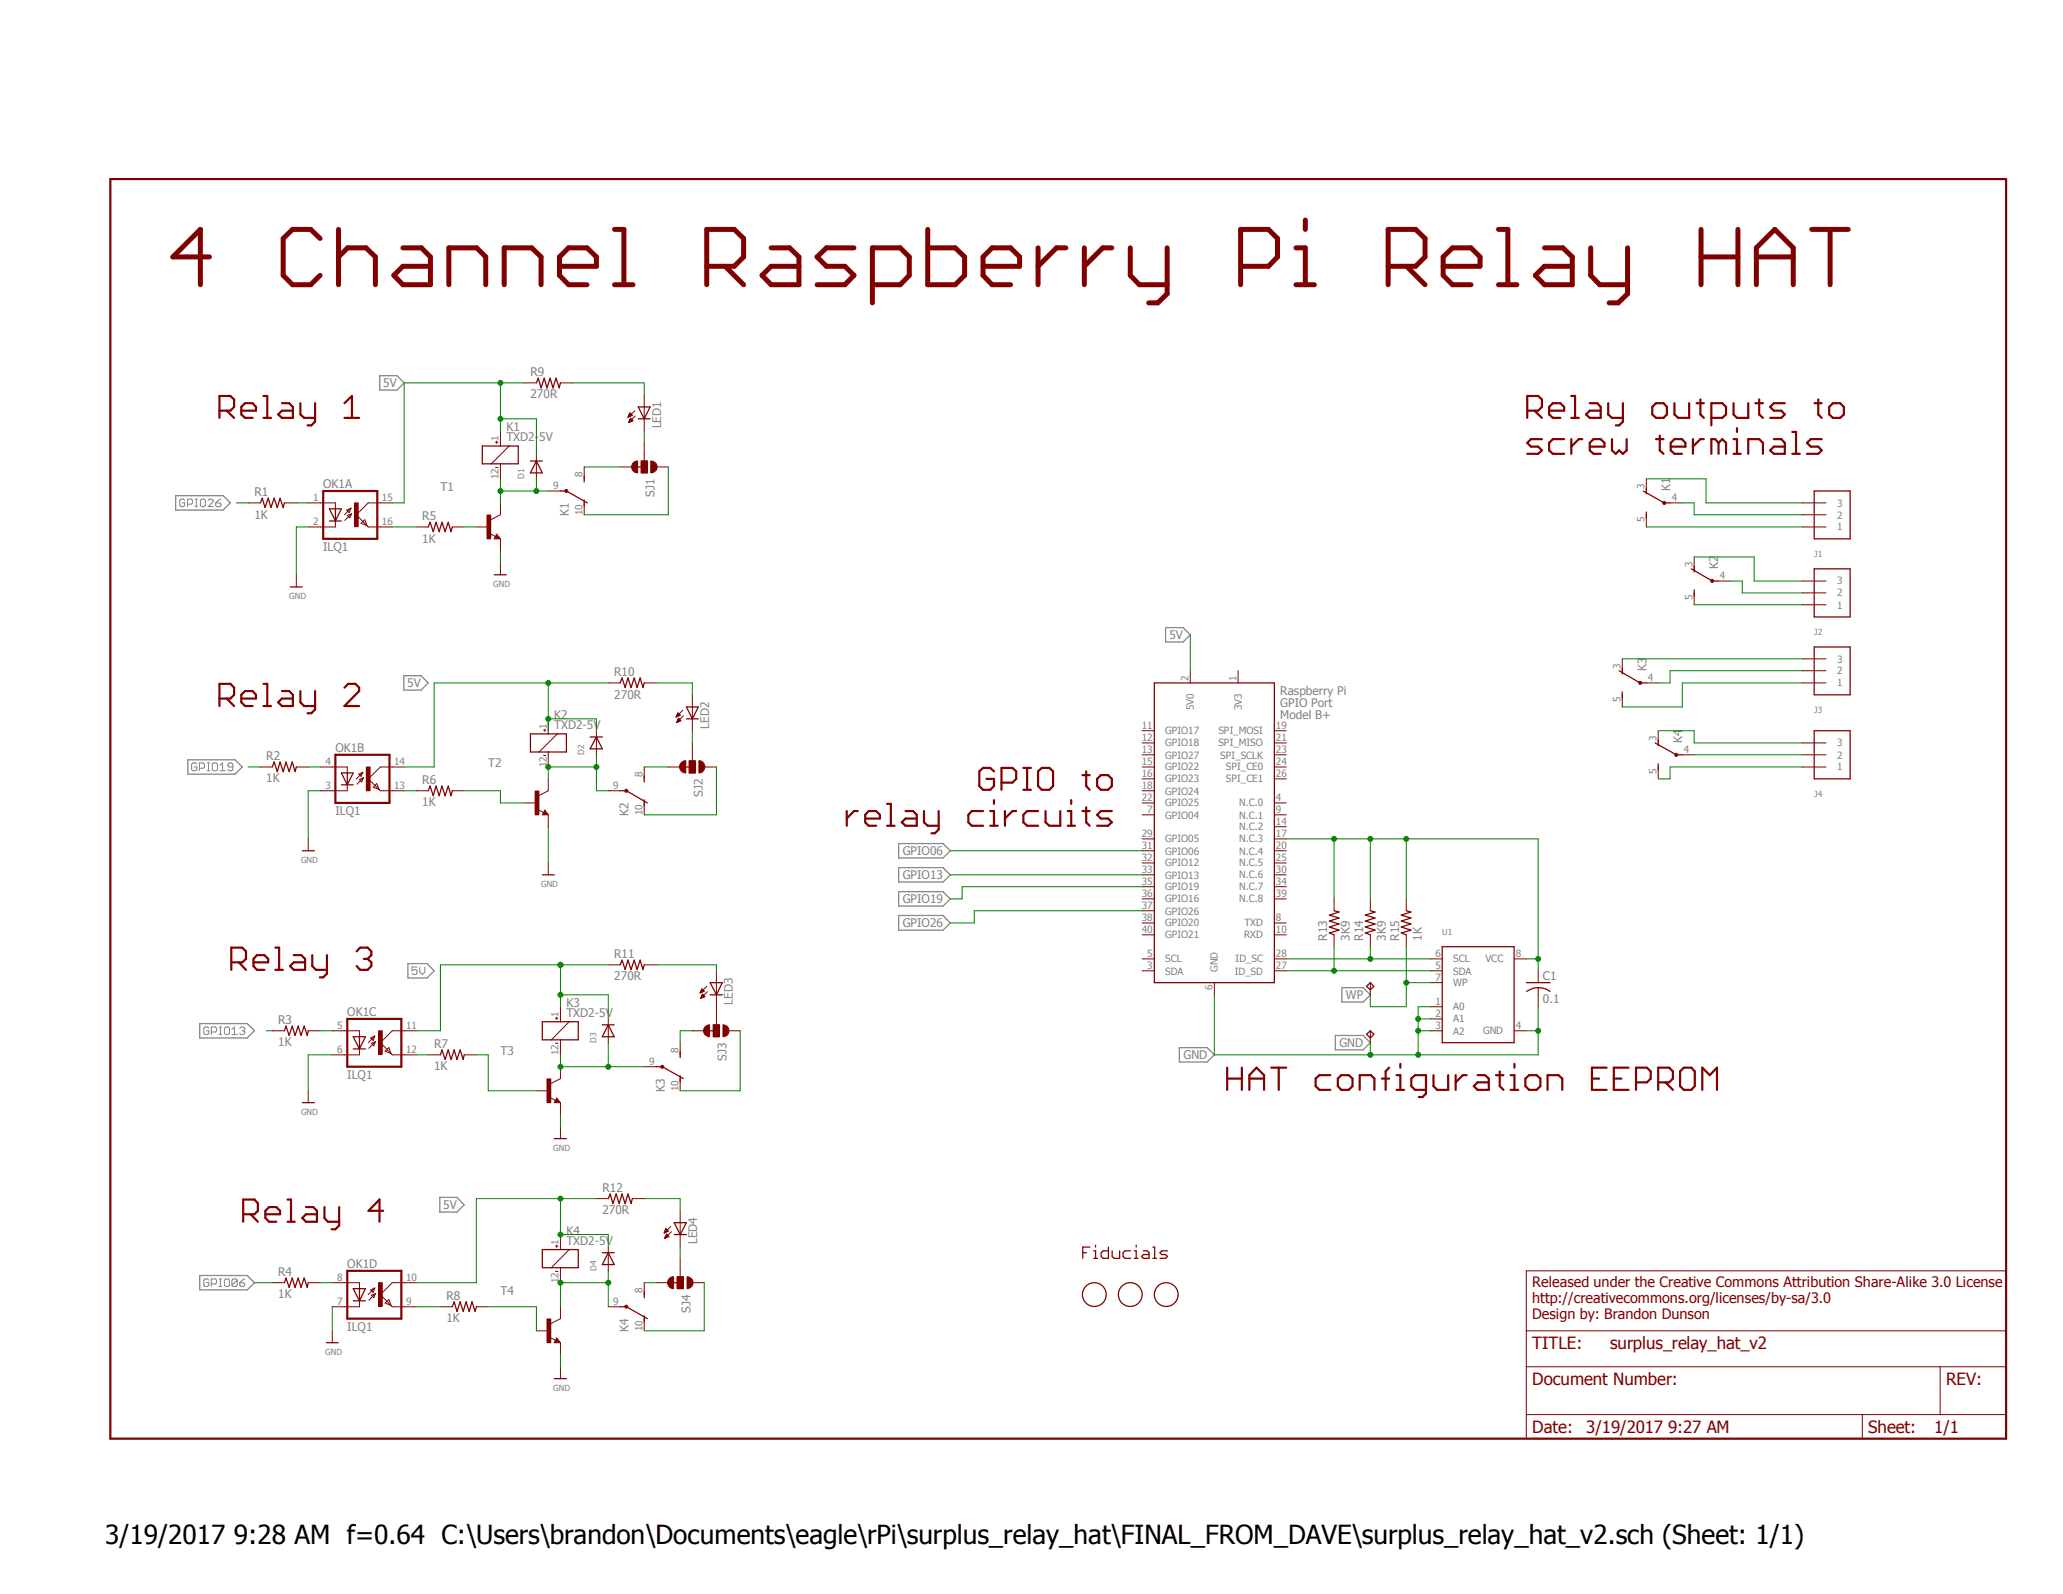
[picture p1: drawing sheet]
<svg xmlns="http://www.w3.org/2000/svg" width="279mm" height="216mm" viewBox="0 0 279 216" stroke-linecap="round" stroke-linejoin="round" font-family="sans-serif">
<defs><g id="words">
<text font-size="3.6" x="14.2" y="209.1">3/19/2017 9:28 AM f=0.64 C:\Users\brandon\Documents\eagle\rPi\surplus_relay_hat\FINAL_FROM_DAVE\surplus_relay_hat_v2.sch (Sheet: 1/1)</text>
<g font-size="2.3" fill="#800000">
<text x="207.5" y="182.7">TITLE:</text>
<text x="218.1" y="182.7">surplus_relay_hat_v2</text>
<text x="207.5" y="187.5">Document Number:</text>
<text x="263.6" y="187.5">REV:</text>
<text x="207.5" y="194.1">Date:</text>
<text x="214.8" y="194.1">3/19/2017 9:27 AM</text>
<text x="253" y="194.1">Sheet:</text>
<text x="262" y="194.1">1/1</text>
</g>
<g font-size="1.9" fill="#800000">
<text x="207.5" y="174.4">Released under the Creative Commons Attribution Share-Alike 3.0 License</text>
<text x="207.5" y="176.5">http://creativecommons.org/licenses/by-sa/3.0</text>
<text x="207.5" y="178.6">Design by: Brandon Dunson</text>
</g>
<g font-size="1.6" fill="#808080">
<text x="51.9" y="52.5">5V</text>
<text x="71.8" y="54">270R</text>
<text x="71.8" y="50.9">R9</text>
<text x="68.6" y="59.7">TXD2-5V</text>
<text x="68.6" y="58.4">K1</text>
<text x="89.5" y="58" transform="rotate(-90 89.5 58)">LED1</text>
<text x="34.5" y="70.2">1K</text>
<text x="34.5" y="67.1">R1</text>
<text x="43.8" y="66.1">OK1A</text>
<text x="57.2" y="70.4">R5</text>
<text x="59.6" y="66.5">T1</text>
<text x="77" y="69.9" transform="rotate(-90 77 69.9)">K1</text>
<text x="88.6" y="67.3" transform="rotate(-90 88.6 67.3)">SJ1</text>
<text x="226.2" y="66.5" transform="rotate(-90 226.2 66.5)">K1</text>
<text x="43.8" y="74.6">ILQ1</text>
<text x="57.2" y="73.5">1K</text>
<text x="232.7" y="77" transform="rotate(-90 232.7 77)">K2</text>
<text x="158.4" y="86.6">5V</text>
<text x="55.2" y="93">5V</text>
<text x="83.2" y="94.6">270R</text>
<text x="83.2" y="91.5">R10</text>
<text x="173.4" y="94.1">Raspberry Pi</text>
<text x="173.4" y="95.8">GPIO Port</text>
<text x="223" y="90.8" transform="rotate(-90 223 90.8)">K3</text>
<text x="45.4" y="101.9">OK1B</text>
<text x="75.1" y="98.8">TXD2-5V</text>
<text x="75.1" y="97.4">K2</text>
<text x="96.1" y="98.7" transform="rotate(-90 96.1 98.7)">LED2</text>
<text x="173.4" y="97.4">Model B+</text>
<text x="227.8" y="100.6" transform="rotate(-90 227.8 100.6)">K4</text>
<text x="36.1" y="106">1K</text>
<text x="36.1" y="102.9">R2</text>
<text x="57.2" y="106.2">R6</text>
<text x="66.1" y="103.9">T2</text>
<text x="95.2" y="108" transform="rotate(-90 95.2 108)">SJ2</text>
<text x="45.4" y="110.4">ILQ1</text>
<text x="57.2" y="109.2">1K</text>
<text x="85.1" y="110.6" transform="rotate(-90 85.1 110.6)">K2</text>
<text x="122.3" y="119.1">GPIO13</text>
<text x="122.3" y="115.8">GPIO06</text>
<text x="122.3" y="125.6">GPIO26</text>
<text x="122.3" y="122.3">GPIO19</text>
<text x="83.2" y="129.7">R11</text>
<text x="179.7" y="127.4" transform="rotate(-90 179.7 127.4)">R13</text>
<text x="182.8" y="127.4" transform="rotate(-90 182.8 127.4)">3K9</text>
<text x="184.6" y="127.4" transform="rotate(-90 184.6 127.4)">R14</text>
<text x="187.7" y="127.4" transform="rotate(-90 187.7 127.4)">3K9</text>
<text x="189.5" y="127.4" transform="rotate(-90 189.5 127.4)">R15</text>
<text x="192.6" y="127.4" transform="rotate(-90 192.6 127.4)">1K</text>
<text x="47" y="137.6">OK1C</text>
<text x="76.7" y="137.8">TXD2-5V</text>
<text x="76.7" y="136.4">K3</text>
<text x="83.2" y="132.8">270R</text>
<text x="99.3" y="136.1" transform="rotate(-90 99.3 136.1)">LED3</text>
<text x="182.3" y="135.3">WP</text>
<text x="209" y="135.8">0.1</text>
<text x="209" y="132.7">C1</text>
<text x="37.7" y="141.7">1K</text>
<text x="37.7" y="138.6">R3</text>
<text x="58.8" y="141.9">R7</text>
<text x="67.8" y="142.9">T3</text>
<text x="98.4" y="143.7" transform="rotate(-90 98.4 143.7)">SJ3</text>
<text x="160.3" y="143.4">GND</text>
<text x="181.4" y="141.8">GND</text>
<text x="47" y="146.1">ILQ1</text>
<text x="58.8" y="145">1K</text>
<text x="90" y="148" transform="rotate(-90 90 148)">K3</text>
<text x="81.6" y="161.4">R12</text>
<text x="60" y="163.7">5V</text>
<text x="76.7" y="167.3">K4</text>
<text x="81.6" y="164.5">270R</text>
<text x="37.7" y="172.8">R4</text>
<text x="47" y="171.7">OK1D</text>
<text x="76.7" y="168.6">TXD2-5V</text>
<text x="94.4" y="168.5" transform="rotate(-90 94.4 168.5)">LED4</text>
<text x="37.7" y="175.9">1K</text>
<text x="60.5" y="179.1">1K</text>
<text x="60.5" y="176">R8</text>
<text x="67.8" y="175.3">T4</text>
<text x="93.5" y="177.8" transform="rotate(-90 93.5 177.8)">SJ4</text>
<text x="47" y="180.3">ILQ1</text>
<text x="85.1" y="180.4" transform="rotate(-90 85.1 180.4)">K4</text>
</g>
<g font-size="1.4" fill="#808080">
<text x="67.5" y="59.8" transform="rotate(-90 67.5 59.8)">1</text>
<text x="67.5" y="64.9" transform="rotate(-90 67.5 64.9)">12</text>
<text x="78.9" y="64.6" transform="rotate(-90 78.9 64.6)">8</text>
<text x="42.4" y="67.9">1</text>
<text x="42.4" y="71.2">2</text>
<text x="51.7" y="71.2">16</text>
<text x="51.7" y="67.9">15</text>
<text x="74.9" y="66.3">9</text>
<text x="78.9" y="69.8" transform="rotate(-90 78.9 69.8)">10</text>
<text x="222.7" y="70.7" transform="rotate(-90 222.7 70.7)">5</text>
<text x="222.7" y="66.3" transform="rotate(-90 222.7 66.3)">3</text>
<text x="226.4" y="67.9">4</text>
<text x="248.8" y="71.8">1</text>
<text x="248.8" y="70.2">2</text>
<text x="248.8" y="68.6">3</text>
<text x="229.2" y="76.8" transform="rotate(-90 229.2 76.8)">3</text>
<text x="229.2" y="81.2" transform="rotate(-90 229.2 81.2)">5</text>
<text x="232.9" y="78.4">4</text>
<text x="248.8" y="82.4">1</text>
<text x="248.8" y="80.8">2</text>
<text x="248.8" y="79.2">3</text>
<text x="248.8" y="89.7">3</text>
<text x="161" y="92.3" transform="rotate(-90 161 92.3)">2</text>
<text x="167.5" y="92.3" transform="rotate(-90 167.5 92.3)">1</text>
<text x="219.5" y="95.1" transform="rotate(-90 219.5 95.1)">5</text>
<text x="219.5" y="90.6" transform="rotate(-90 219.5 90.6)">3</text>
<text x="223.2" y="92.3">4</text>
<text x="248.8" y="93">1</text>
<text x="248.8" y="91.4">2</text>
<text x="74" y="98.8" transform="rotate(-90 74 98.8)">1</text>
<text x="154.6" y="98.8">11</text>
<text x="154.6" y="100.4">12</text>
<text x="157.8" y="99.5">GPIO17</text>
<text x="157.8" y="101.1">GPIO18</text>
<text x="161.7" y="96.2" transform="rotate(-90 161.7 96.2)">5V0</text>
<text x="165" y="99.5">SPI_MOSI</text>
<text x="165" y="101.1">SPI_MISO</text>
<text x="168.2" y="96.2" transform="rotate(-90 168.2 96.2)">3V3</text>
<text x="172.8" y="98.8">19</text>
<text x="172.8" y="100.4">21</text>
<text x="224.4" y="100.4" transform="rotate(-90 224.4 100.4)">3</text>
<text x="248.8" y="101.1">3</text>
<text x="44.1" y="103.6">4</text>
<text x="44.1" y="106.9">3</text>
<text x="53.4" y="106.9">13</text>
<text x="53.4" y="103.6">14</text>
<text x="74" y="103.9" transform="rotate(-90 74 103.9)">12</text>
<text x="83.1" y="106.9">9</text>
<text x="87" y="105.3" transform="rotate(-90 87 105.3)">8</text>
<text x="154.6" y="102">13</text>
<text x="154.6" y="103.6">15</text>
<text x="154.6" y="105.3">16</text>
<text x="154.6" y="106.9">18</text>
<text x="157.8" y="102.7">GPIO27</text>
<text x="157.8" y="104.4">GPIO22</text>
<text x="157.8" y="106">GPIO23</text>
<text x="157.8" y="107.6">GPIO24</text>
<text x="165.3" y="102.7">SPI_SCLK</text>
<text x="166" y="104.4">SPI_CE0</text>
<text x="166" y="106">SPI_CE1</text>
<text x="172.8" y="102">23</text>
<text x="172.8" y="103.6">24</text>
<text x="172.8" y="105.3">26</text>
<text x="224.4" y="104.8" transform="rotate(-90 224.4 104.8)">5</text>
<text x="228" y="102">4</text>
<text x="248.8" y="104.4">1</text>
<text x="248.8" y="102.7">2</text>
<text x="87" y="110.4" transform="rotate(-90 87 110.4)">10</text>
<text x="154.6" y="108.5">22</text>
<text x="154.6" y="113.4">29</text>
<text x="155.4" y="110.2">7</text>
<text x="157.8" y="109.2">GPIO25</text>
<text x="157.8" y="110.9">GPIO04</text>
<text x="167.8" y="109.2">N.C.0</text>
<text x="167.8" y="110.9">N.C.1</text>
<text x="167.8" y="112.5">N.C.2</text>
<text x="172.8" y="108.5">4</text>
<text x="172.8" y="110.2">9</text>
<text x="172.8" y="111.8">14</text>
<text x="172.8" y="113.4">17</text>
<text x="154.6" y="115">31</text>
<text x="154.6" y="116.6">32</text>
<text x="154.6" y="118.3">33</text>
<text x="154.6" y="119.9">35</text>
<text x="157.8" y="114.1">GPIO05</text>
<text x="157.8" y="115.7">GPIO06</text>
<text x="157.8" y="117.3">GPIO12</text>
<text x="157.8" y="119">GPIO13</text>
<text x="167.8" y="114.1">N.C.3</text>
<text x="167.8" y="115.7">N.C.4</text>
<text x="167.8" y="117.3">N.C.5</text>
<text x="167.8" y="119">N.C.6</text>
<text x="172.8" y="115">20</text>
<text x="172.8" y="116.6">25</text>
<text x="172.8" y="118.3">30</text>
<text x="172.8" y="119.9">34</text>
<text x="154.6" y="121.5">36</text>
<text x="154.6" y="123.1">37</text>
<text x="154.6" y="124.8">38</text>
<text x="157.8" y="120.6">GPIO19</text>
<text x="157.8" y="122.2">GPIO16</text>
<text x="157.8" y="123.9">GPIO26</text>
<text x="157.8" y="125.5">GPIO20</text>
<text x="167.8" y="120.6">N.C.7</text>
<text x="167.8" y="122.2">N.C.8</text>
<text x="168.5" y="125.5">TXD</text>
<text x="172.8" y="124.8">8</text>
<text x="172.8" y="121.5">39</text>
<text x="154.6" y="126.4">40</text>
<text x="155.4" y="131.3">3</text>
<text x="155.4" y="129.6">5</text>
<text x="157.8" y="132">SDA</text>
<text x="157.8" y="130.3">SCL</text>
<text x="157.8" y="127.1">GPIO21</text>
<text x="164.9" y="131.6" transform="rotate(-90 164.9 131.6)">GND</text>
<text x="167.2" y="132">ID_SD</text>
<text x="167.3" y="130.3">ID_SC</text>
<text x="168.5" y="127.1">RXD</text>
<text x="172.8" y="126.4">10</text>
<text x="172.8" y="129.6">28</text>
<text x="172.8" y="131.3">27</text>
<text x="194.4" y="131.3">5</text>
<text x="194.4" y="129.6">6</text>
<text x="196.8" y="132">SDA</text>
<text x="196.8" y="130.3">SCL</text>
<text x="201.2" y="130.3">VCC</text>
<text x="205.3" y="129.6">8</text>
<text x="75.7" y="137.8" transform="rotate(-90 75.7 137.8)">1</text>
<text x="164.2" y="134.1" transform="rotate(-90 164.2 134.1)">6</text>
<text x="194.4" y="136.1">1</text>
<text x="194.4" y="137.8">2</text>
<text x="194.4" y="132.9">7</text>
<text x="196.8" y="136.9">A0</text>
<text x="196.8" y="133.6">WP</text>
<text x="45.7" y="139.4">5</text>
<text x="45.7" y="142.6">6</text>
<text x="55" y="142.6">12</text>
<text x="55" y="139.4">11</text>
<text x="75.7" y="142.9" transform="rotate(-90 75.7 142.9)">12</text>
<text x="91.9" y="142.6" transform="rotate(-90 91.9 142.6)">8</text>
<text x="194.4" y="139.4">3</text>
<text x="196.8" y="138.5">A1</text>
<text x="196.8" y="140.1">A2</text>
<text x="200.9" y="140.1">GND</text>
<text x="205.3" y="139.4">4</text>
<text x="87.9" y="144.3">9</text>
<text x="91.9" y="147.8" transform="rotate(-90 91.9 147.8)">10</text>
<text x="45.7" y="173.5">8</text>
<text x="55" y="173.5">10</text>
<text x="75.7" y="173.8" transform="rotate(-90 75.7 173.8)">12</text>
<text x="75.7" y="168.7" transform="rotate(-90 75.7 168.7)">1</text>
<text x="45.7" y="176.7">7</text>
<text x="55" y="176.7">9</text>
<text x="83.1" y="176.7">9</text>
<text x="87" y="175.1" transform="rotate(-90 87 175.1)">8</text>
<text x="87" y="180.3" transform="rotate(-90 87 180.3)">10</text>
</g>
<g font-size="1.1" fill="#808080">
<text x="71" y="64.9" transform="rotate(-90 71 64.9)">D1</text>
<text x="245.7" y="75.4">J1</text>
<text x="39.2" y="81.1">GND</text>
<text x="66.8" y="79.5">GND</text>
<text x="245.7" y="86">J2</text>
<text x="245.7" y="96.6">J3</text>
<text x="79.1" y="102.2" transform="rotate(-90 79.1 102.2)">D2</text>
<text x="245.7" y="107.9">J4</text>
<text x="40.8" y="116.9">GND</text>
<text x="73.3" y="120.1">GND</text>
<text x="195.3" y="126.6">U1</text>
<text x="80.8" y="141.2" transform="rotate(-90 80.8 141.2)">D3</text>
<text x="40.8" y="151">GND</text>
<text x="74.9" y="155.9">GND</text>
<text x="80.8" y="172.1" transform="rotate(-90 80.8 172.1)">D4</text>
<text x="44" y="183.5">GND</text>
<text x="74.9" y="188.3">GND</text>
</g>
</g></defs>
<path d="M14.6 24.1l258.6 171.1M273.2 24.1l-258.6 171.1" fill="none" stroke="#fff" stroke-width=".14"/>
<g fill="none" stroke="#808080" stroke-width=".17">
<path d="M51.4 50.9h2.4l.9 1-.9 .9h-2.4zM23.8 67.1h6.4l1 1-1 1h-6.4zM54.7 91.5h2.3l1 1-1 1h-2.3zM157.9 85h2.3l1 1-1 1h-2.3zM25.4 102.9h6.4l1 1-1 1h-6.4zM121.7 114.3h6l1 .9-1 1h-6zM121.7 117.5h6l1 1-1 1h-6zM27.1 138.6h6.4l1 1-1 1h-6.4zM55.2 130.5h2.6l1 1-1 1h-2.6zM121.7 124h6l1 1-1 1h-6zM121.7 120.8h6l1 1-1 .9h-6zM181.7 133.8h2.9l1 .9-1 1h-2.9z"/>
<path d="M159.7 141.9h3.8l1 1-1 .9h-3.8zM180.8 140.3h3.8l1 .9-1 1h-3.8zM27.1 172.8h6.4l1 .9-1 1h-6.4zM59.6 162.2h2.3l1 1-1 1h-2.3z"/>
</g>
<g fill="none" stroke="#808080" stroke-width=".14">
<path d="M25 67.8l-.2-.2h-.3l-.2 .2v.7l.2 .1h.3l.2-.1v-.4h-.3M25.4 68.3h.5l.2-.2v-.3l-.2-.2h-.5v1M26.4 67.6h.4M26.4 68.6h.4M26.6 67.6v1M27.3 67.6h.3l.2 .2v.7l-.2 .1h-.3l-.2-.1v-.7zM28.2 67.8l.2-.2h.3l.2 .2v.1l-.7 .7h.7M29.2 68.1h.6l.1 .2v.2l-.1 .1h-.4l-.2-.1zM29.9 67.6l-.4 .2-.3 .3M26.7 103.5l-.2-.2h-.4l-.1 .2v.7l.1 .2h.4l.2-.2v-.3h-.4M27 104.1h.5l.2-.2v-.4l-.2-.2h-.5v1.1M28.1 103.3h.3"/>
<path d="M28.1 104.4h.3M28.2 103.3v1.1M28.9 103.3h.4l.2 .2v.7l-.2 .2h-.4l-.2-.2v-.7zM29.8 104.4h.7M29.8 103.7l.3-.4v1.1M31.5 103.9h-.5l-.1-.2v-.2l.1-.2h.4l.1 .2v.7l-.1 .2h-.4l-.1-.2M28.3 139.3l-.2-.2h-.3l-.2 .2v.7l.2 .1h.3l.2-.1v-.4h-.4M28.6 139.8h.6l.1-.2v-.3l-.1-.2h-.6v1M29.7 139.1h.3M29.8 139.1v1M30.6 139.1h.3l.2 .2v.7l-.2 .1h-.3l-.2-.1v-.7zM31.4 139.4l.3-.3v1"/>
<path d="M32.5 139.3l.1-.2h.4l.1 .2v.1l-.1 .2M32.8 139.6h.2M33 139.6l.1 .2v.2l-.1 .1h-.4l-.1-.1M56.5 131h-.7v.5l.3-.2h.2l.2 .2v.3l-.2 .2h-.3l-.2-.2M56.9 131v.7l.3 .3 .3-.3v-.7M29.7 140.1h.3M31.4 140.1h.7M28.3 173.4l-.2-.2h-.3l-.2 .2v.7l.2 .1h.3l.2-.1v-.4h-.4M28.6 173.9h.6l.1-.2v-.3l-.1-.2h-.6v1M29.7 173.2h.3M29.7 174.2h.3M29.8 173.2v1"/>
<path d="M30.4 173.4l.2-.2h.3l.2 .2v.7l-.2 .1h-.3l-.2-.1zM32.1 173.4l-.1-.2h-.4l-.2 .2v.7M32.1 173.4v.7l-.1 .1h-.4l-.2-.1M32.1 173.4l-.7 .7M32.5 173.7h.5l.1 .2v.2l-.1 .1h-.4l-.1-.1zM33.1 173.2l-.3 .2-.3 .3"/>
</g>
<g fill="none" stroke="#800000" stroke-width=".17">
<path d="M44.6 68.9h1.6l-.8 1.7zM44.6 70.6h1.6M45.4 68.9v1.7M156.3 92.5h16.3v40.6h-16.3zM146.6 169.7h.6M147.6 168.9h-1v1.5M148.1 169.4h.3v1M148.1 170.4h.5M148.4 168.7v.2M150.1 168.9v1.5h-.7l-.3-.2v-.5l.3-.3h.7M150.6 169.4v.8l.3 .2h.7v-1M153.1 169.4h-.7l-.3 .3v.5l.3 .2h.7"/>
<path d="M153.6 169.4h.3v1M153.6 170.4h.5M153.9 168.7v.2M154.9 169.4h.5l.2 .3v.7h-.7l-.3-.2 .3-.3h.7M156.1 168.9h.3v1.5M156.1 170.4h.5M158.1 169.4h-.7l-.3 .3 .3 .2h.5l.2 .3-.2 .2h-.8"/>
</g>
<g fill="none" stroke="#800000" stroke-width=".68">
<path d="M28.4 34.8h-5l3.7-3.7v7.5M43.3 32.3l-1.2-1.2h-2.5l-1.2 1.2v5l1.2 1.3h2.5l1.2-1.3M45.8 34.8l1.3-1.2h2.5l1.2 1.2v3.8M45.8 31.1v7.5M54.6 33.6h2.5l1.2 1.2v3.8h-3.7l-1.3-1.3 1.3-1.2h3.7M60.8 38.6v-5h3.8l1.2 1.2v3.8M68.3 38.6v-5h3.7l1.3 1.2v3.8M75.8 36.1h5v-1.3l-1.3-1.2h-2.5l-1.2 1.2v2.5l1.2 1.3h2.5M83.2 31.1h1.3v7.5M83.2 38.6h2.5M95.7 36.1h3.7l1.3-1.3v-2.5l-1.3-1.2h-3.7v7.5M98.2 36.1l2.5 2.5"/>
<path d="M104.4 33.6h2.5l1.3 1.2v3.8h-3.8l-1.2-1.3 1.2-1.2h3.8M115.7 33.6h-3.8l-1.2 1.2 1.2 1.3h2.5l1.3 1.2-1.3 1.3h-3.7M118.2 38.6h3.7l1.2-1.3v-2.5l-1.2-1.2h-3.7v7.4M125.6 31.1v7.5h3.8l1.2-1.3v-2.5l-1.2-1.2h-3.8M133.1 36.1h5v-1.3l-1.2-1.2h-2.5l-1.3 1.2v2.5l1.3 1.3h2.5M140.6 33.6v5M144.4 33.6h-1.3l-2.5 2.5M146.9 33.6v5M150.6 33.6h-1.2l-2.5 2.5M153.1 33.6v3.7l1.2 1.3h3.8M158.1 33.6v6.2l-1.3 1.2h-1.2M168 36.1h3.8l1.2-1.3v-2.5l-1.2-1.2h-3.8v7.5"/>
<path d="M175.5 38.6h2.5M175.5 33.6h1.3v5M176.8 29.8v1.3M188 36.1h3.7l1.3-1.3v-2.5l-1.3-1.2h-3.7v7.5M190.5 36.1l2.5 2.5M195.5 36.1h4.9v-1.3l-1.2-1.2h-2.5l-1.2 1.2v2.5l1.2 1.3h2.5M202.9 31.1h1.3v7.5M202.9 38.6h2.5M209.2 33.6h2.5l1.2 1.2v3.8h-3.7l-1.3-1.3 1.3-1.2h3.7M215.4 33.6v3.7l1.3 1.3h3.7M220.4 33.6v6.2l-1.2 1.2h-1.3M230.4 34.8h5"/>
<path d="M230.4 31.1v7.5M235.4 31.1v7.5M237.9 34.8h5M237.9 38.6v-5l2.5-2.5 2.5 2.5v5M245.4 31.1h4.9M247.9 31.1v7.5"/>
</g>
<g fill="none" stroke="#800000" stroke-width=".3">
<path d="M29.7 55.6h1.5l.5-.5v-1l-.5-.5h-1.5v3M30.7 55.6l1 1M32.7 55.6h2v-.5l-.5-.5h-1l-.5 .5v1l.5 .5h1M35.7 53.6h.5v3M35.7 56.6h1M38.2 54.6h1l.5 .5v1.5h-1.5l-.5-.5 .5-.5h1.5M40.7 54.6v1.5l.5 .5h1.5M42.7 54.6v2.5l-.5 .5h-.5M46.7 56.6h1.9M46.7 54.6l1-1v3M206.8 55.6h1.5l.5-.5v-1l-.5-.5h-1.5v3M207.8 55.6l1 1"/>
<path d="M208.8 59.5h-1.5l-.5 .5 .5 .5h1l.5 .5-.5 .5h-1.5M209.8 55.6h2v-.5l-.5-.5h-1l-.5 .5v1l.5 .5h1M211.8 59.5h-1.5l-.5 .5v1l.5 .5h1.5M212.8 53.6h.5v3M212.8 56.6h1M212.8 59.5v2M214.3 59.5h-.5l-1 1M215.3 54.6h1l.5 .5v1.5h-1.5l-.5-.5 .5-.5h1.5M217.8 54.6v1.5l.5 .5h1.5M218.3 59.5v1.5l.5 .5 .5-.5 .5 .5 .5-.5v-1.5M219.8 54.6v2.5l-.5 .5h-.5M223.8 55.1l.5-.5h1l.5 .5v1l-.5 .5h-1l-.5-.5z"/>
<path d="M224.3 59.5h1M224.8 59v2l.5 .5M226.8 54.6v1.5l.5 .5h1.5v-2M229.3 59.5v2M229.8 54.6h1M230.3 54.1v2l.5 .5M230.8 59.5h-.5l-1 1M231.8 56.6h1.5l.5-.5v-1l-.5-.5h-1.5v3M232.7 60l-.4-.5h-.5v2M232.7 60l.6-.5 .5 .5v1.5M232.7 60v1.5M234.8 54.6v1.5l.4 .5h1.6v-2"/>
<path d="M234.8 59.5h.4v2M235.2 58v.5M237.7 54.6h1.1M238.3 54.1v2l.5 .5M240.2 59.5h1.1l.4 .5v1.5h-1.5l-.5-.5 .5-.5h1.5M241.7 54.6h-1.5l-.5 .5 .5 .5h1.1l.4 .5-.4 .5h-1.6M242.7 58.5h.5v3M245.7 54.6h1M246.3 54.1v2l.4 .5M246.7 59.5h-1.5l-.5 .5 .5 .5h1.1l.4 .5-.4 .5h-1.6M247.7 55.1l.5-.5h1l.5 .5v1l-.5 .5h-1l-.5-.5zM43.8 66.5h7.3v6.5h-7.3z"/>
<path d="M215.3 60.5h2v-.5l-.5-.5h-1l-.5 .5v1l.5 .5h1M226.3 60.5h2v-.5l-.5-.5h-1l-.5 .5v1l.5 .5h1M234.8 61.5h1M236.8 61.5v-2h1.5l.5 .5v1.5M242.7 61.5h1.1M29.7 94.6h1.5l.5-.5v-1l-.5-.5h-1.5v3M30.7 94.6l1 1M32.7 94.6h2v-.5l-.5-.5h-1l-.5 .5v1l.5 .5h1M35.7 92.6h.5v3M35.7 95.6h1M38.2 93.6h1l.5 .5v1.5h-1.5l-.5-.5 .5-.5h1.5M40.7 93.6v1.5l.5 .5h1.5"/>
<path d="M42.7 93.6v2.5l-.5 .5h-.5M46.7 93.1l.5-.5h.9l.5 .5v.5l-1.9 2h1.9M114.7 109.9v1.9M116.2 109.9h-.5l-1 1M117.2 110.9h2v-.5l-.5-.5h-1.1l-.4 .5v1l.4 .4h1.1M120.1 111.8h1.1M120.1 108.9h.5v2.9M122.6 109.9h1.1l.5 .5v1.4h-1.6l-.5-.4 .5-.5h1.6M125.1 109.9v1.5l.5 .4h1.5M127.1 109.9v2.5l-.5 .5h-.4M133.1 109.9h-1.5l-.5 .5v1l.5 .4h1.5M134.1 109.9h.5v1.9"/>
<path d="M134.1 111.8h1M134.6 104.5l-.5-.5h-1l-.5 .5v2l.5 .5h1l.5-.5v-1h-1M134.6 108.4v.5M135.6 106h1.5l.5-.5v-1l-.5-.5h-1.5v3M136.1 109.9v1.9M137.6 109.9h-.5l-1 1M138.6 104h1M138.6 107h1M139.1 104v3M140.6 104.5l.5-.5h1l.5 .5v2l-.5 .5h-1l-.5-.5zM140.6 109.9h-1.5l-.5 .5v1l.5 .4h1.5M141.6 109.9v1.5l.5 .4h1.5v-1.9"/>
<path d="M144.6 109.9h.5v1.9M144.6 111.8h1M145.1 108.4v.5M146.6 105h1M146.6 109.9h1M147.1 104.5v2l.5 .5M147.1 109.3v2.1l.5 .4M148.6 105.5l.5-.5h1l.5 .5v1l-.5 .5h-1l-.5-.5zM150.6 109.9h-1.5l-.5 .5 .5 .5h1l.5 .5-.5 .4h-1.5M31.3 130.3h1.5l.5-.4v-1l-.5-.5h-1.5v3M32.3 130.3l1 1.1M34.3 130.3h2v-.4l-.5-.5h-1l-.5 .5v1l.5 .5h1"/>
<path d="M37.3 128.4h.5v3M37.3 131.4h1M39.8 129.4h1l.5 .5v1.5h-1.5l-.5-.5 .5-.6h1.5M42.3 129.4v1.5l.5 .5h1.5M44.3 129.4v2.5l-.5 .5h-.5M48.3 128.9l.5-.5h1l.5 .5v.5l-.5 .5M49.3 129.9h.5M49.8 129.9l.5 .4v.6l-.5 .5h-1l-.5-.5M166.2 144.6v3M166.2 146.1h2M168.2 144.6v3M169.2 146.1h2"/>
<path d="M169.2 147.6v-2l1-1 1 1v2M172.2 144.6h2M173.2 144.6v3M180.2 145.6h-1.5l-.5 .5v1l.5 .5h1.5M181.7 145.6h1l.5 .5v1l-.5 .5h-1l-.5-.5v-1zM184.1 147.6v-2h1.6l.4 .5v1.5M187.2 146.1h.9M188.1 144.6l-.4 .5v2.5M189.1 145.6h.6v2M189.1 147.6h1.1M189.7 144.1v.5M193.1 147.6h-1.5l-.5-.5v-1l.5-.5h1.5v2.5l-.4 .5h-.5"/>
<path d="M194.1 145.6v1.5l.5 .5h1.5v-2M197.1 145.6v2M198.6 145.6h-.5l-1 1M200.1 145.6h1l.5 .5v1.5h-1.5l-.5-.5 .5-.5h1.5M202.6 145.6h1M203.1 145.1v2l.5 .5M204.6 145.6h.5v2M204.6 147.6h1M205.1 144.1v.5M206.6 146.1l.5-.5h1l.5 .5v1l-.5 .5h-1l-.5-.5zM209.6 147.6v-2h1.5l.5 .5v1.5M215.6 146.1h1"/>
<path d="M217.6 144.6h-2v3h2M218.6 146.1h1M220.6 144.6h-2v3h2M221.6 146.6h1.5l.5-.5v-1l-.5-.5h-1.5v3M224.6 146.6h1.5l.5-.5v-1l-.5-.5h-1.5v3M225.6 146.6l1 1M228 144.6h1.1l.4 .5v2l-.4 .5h-1.1l-.5-.5v-2zM230.5 147.6v-3l1.1 1 .9-1v3M32.9 164.5h1.6l.4-.5v-1l-.4-.5h-1.6v3M34 164.5l.9 1M35.9 164.5h2v-.5l-.5-.5h-1l-.5 .5v1l.5 .5h1M38.9 162.5h.5v3"/>
<path d="M38.9 165.5h1M41.4 163.5h1l.5 .5v1.5h-1.5l-.5-.5 .5-.5h1.5M43.9 163.5v1.5l.5 .5h1.5M45.9 163.5v2.5l-.5 .5h-.5M51.9 164h-2l1.5-1.5v3"/>
</g>
<g fill="none" stroke="#800000" stroke-width=".14">
<path d="M43.4 68.1h2v.8M45.4 70.6v.8h-2M46.9 69.1l.6-.3-.2 .6zM47 69.8l.6-.2-.2 .5zM47.5 68.8l-.8 .9M47.6 69.6l-.9 .9M48.9 70.9l.5-.5 .3 .8zM49.7 71.2l.2 .2h1.6M51.5 68.1h-1.6l-1.6 1.6 1.4 1.5M154.7 99h1.6M161.2 90.8v1.7M167.7 90.8v1.7"/>
<path d="M172.6 99h1.6M154.7 100.6h1.6M154.7 102.2h1.6M154.7 103.9h1.6M154.7 105.5h1.6M154.7 107.1h1.6M154.7 108.8h1.6M154.7 110.4h1.6M154.7 113.6h1.6M154.7 115.2h1.6M154.7 116.9h1.6M154.7 118.5h1.6"/>
<path d="M172.6 100.6h1.6M172.6 102.2h1.6M172.6 103.9h1.6M172.6 105.5h1.6M172.6 108.8h1.6M172.6 110.4h1.6M172.6 112h1.6M172.6 113.6h1.6M172.6 115.2h1.6M172.6 116.9h1.6M172.6 118.5h1.6M154.7 131.5h1.6"/>
<path d="M154.7 129.9h1.6M154.7 125h1.6M154.7 126.6h1.6M154.7 120.1h1.6M154.7 121.8h1.6M154.7 123.4h1.6M164.5 133.1v1.6M172.6 131.5h1.6M172.6 129.9h1.6M172.6 125h1.6M172.6 126.6h1.6M172.6 120.1h1.6"/>
<path d="M172.6 121.8h1.6"/>
</g>
<path d="M48 68.1h.5v3.2h-.5z" fill-rule="evenodd" fill="#800000"/>
<g fill="none" stroke="#800000" stroke-width=".14">
<path d="M41.7 68.1h1.7M41.7 71.4h1.7M48 68.1h.5v3.2h-.5zM51.5 68.1h1.6M51.5 71.4h1.6M45 103.9h2v.8M47 106.3v.8h-2M48.6 104.9l.5-.3-.2 .6zM48.7 105.6l.5-.3-.2 .6zM49.1 104.6l-.8 .9M49.2 105.3l-.9 .9M51 106.1l.4 .8-.9-.3z"/>
<path d="M51.4 106.9l.1 .2h1.6M53.1 103.9h-1.6l-1.6 1.6 1.5 1.4"/>
</g>
<path d="M46.2 104.7h1.6l-.8 1.6zM46.2 106.3h1.6M47 104.7v1.6" fill="none" stroke="#800000" stroke-width=".17"/>
<path d="M45.4 102.2h7.3v6.6h-7.3z" fill="none" stroke="#800000" stroke-width=".3"/>
<path d="M49.6 103.9h.5v3.2h-.5z" fill-rule="evenodd" fill="#800000"/>
<g fill="none" stroke="#800000" stroke-width=".14">
<path d="M43.4 103.9h1.6M43.4 107.1h1.6M49.6 103.9h.5v3.2h-.5zM53.1 103.9h1.6M53.1 107.1h1.6M46.7 139.6h2v.8M54.7 139.6h-1.6l-1.6 1.6 1.5 1.5M48.7 142.1v.8h-2M50.2 140.6l.6-.3-.3 .6zM50.3 141.3l.5-.2-.2 .5zM50.8 140.3l-.9 .9M50.8 141.1l-.8 .9"/>
<path d="M52.2 142.4l.5-.5 .3 .8zM53 142.7l.1 .2h1.6"/>
</g>
<path d="M47.8 140.4h1.7l-.8 1.7zM47.8 142.1h1.7M48.7 140.4v1.7" fill="none" stroke="#800000" stroke-width=".17"/>
<path d="M47 138h7.4v6.5h-7.4z" fill="none" stroke="#800000" stroke-width=".3"/>
<path d="M51.3 139.6h.5v3.2h-.5z" fill-rule="evenodd" fill="#800000"/>
<g fill="none" stroke="#800000" stroke-width=".14">
<path d="M45 139.6h1.7M51.3 139.6h.5v3.2h-.5zM54.7 139.6h1.7M45 142.9h1.7M54.7 142.9h1.7M46.7 173.7h2v.8M48.7 176.2v.8h-2M50.2 174.7l.6-.2-.3 .5zM50.3 175.4l.5-.2-.2 .6zM50.8 174.5l-.9 .8M50.8 175.2l-.8 .9M52.2 176.5l.5-.5 .3 .8z"/>
<path d="M53 176.8l.1 .2h1.6M54.7 173.7h-1.6l-1.6 1.6 1.5 1.5"/>
</g>
<path d="M47.8 174.5h1.7l-.8 1.7zM47.8 176.2h1.7M48.7 174.5v1.7" fill="none" stroke="#800000" stroke-width=".17"/>
<path d="M47 172.1h7.4v6.5h-7.4z" fill="none" stroke="#800000" stroke-width=".3"/>
<path d="M51.3 173.7h.5v3.3h-.5z" fill-rule="evenodd" fill="#800000"/>
<g fill="none" stroke="#800000" stroke-width=".14">
<path d="M67.1 59.9h.3M67.3 59.7v.4M67.8 58.4v2M33.6 68.1h1.7M38.5 68.1h1.6M56.4 71.4h1.6M61.3 71.4h1.6M67.1 63.3h.3M67.8 62.8v2.1M69 60.4l-2.5 2.4M72.6 61.6v3.3M80.8 99v3.2"/>
<path d="M35.3 103.9h1.6M40.1 103.9h1.6M56.4 107.1h1.6M61.3 107.1h1.6M36.9 139.6h1.6M41.7 139.6h1.7M82.4 138v3.2M58 142.9h1.6M62.9 142.9h1.6M36.9 173.7h1.6M41.7 173.7h1.7M45 173.7h1.7"/>
<path d="M45 177h1.7M51.3 173.7h.5v3.3h-.5zM54.7 173.7h1.7M54.7 177h1.7M59.6 177h1.7M64.5 177h1.6M82.4 168.9v3.2"/>
</g>
<g fill="none" stroke="#800000" stroke-width=".17">
<path d="M35.3 68.1l.2-.6 .4 1.2 .4-1.2 .4 1.2 .4-1.2 .4 1.2 .4-1.2 .5 1.2 .1-.6M58 71.4l.3-.7 .4 1.3 .4-1.3 .4 1.3 .4-1.3 .4 1.3 .4-1.3 .4 1.3 .2-.6M65.3 60.4h4.9v2.4h-4.9zM71.8 62.4h1.6M72.6 62.4l.8 1.7h-1.6zM222.5 66.5l2.9 1.6h.8M223 66.1v.8M223 69.3v.8M79.9 99.8h1.7M80.8 99.8l.8 1.6h-1.7zM36.9 103.9l.2-.7 .4 1.3 .4-1.3 .5 1.3 .3-1.3 .5 1.3 .4-1.3 .4 1.3 .1-.6M58 107.1l.3-.6 .4 1.3 .4-1.3 .4 1.3 .4-1.3 .4 1.3 .4-1.3 .4 1.3 .2-.7"/>
<path d="M38.5 139.6l.2-.6 .5 1.3 .4-1.3 .4 1.3 .4-1.3 .4 1.3 .4-1.3 .4 1.3 .1-.7M81.6 138.8h1.6M82.4 138.8l.8 1.6h-1.6zM59.6 142.9l.3-.7 .4 1.3 .4-1.3 .4 1.3 .4-1.3 .4 1.3 .4-1.3 .4 1.3 .2-.6M38.5 173.7l.2-.6 .5 1.3 .4-1.3 .4 1.3 .4-1.3 .4 1.3 .4-1.3 .4 1.3 .1-.7M61.3 177l.2-.7 .4 1.3 .4-1.3 .4 1.3 .4-1.3 .4 1.3 .4-1.3 .4 1.3 .2-.6M81.6 169.7h1.6M82.4 169.7l.8 1.6h-1.6z"/>
</g>
<path d="M225.3 68l.1-.1 .2 .1v.3h-.3l-.1-.2z" fill-rule="evenodd" fill="#800000"/>
<path d="M223 64.9v1.6M223 69.7v1.7M225.3 68l.1-.1 .2 .1v.3h-.3l-.1-.2zM226.2 68.1h1.6" fill="none" stroke="#800000" stroke-width=".14"/>
<path d="M75.9 66.5h.8l2.8 1.6M79.1 64.5v.8M79.1 67.7v.8" fill="none" stroke="#800000" stroke-width=".17"/>
<path d="M76.5 66.3h.3l.1 .2-.1 .1-.1 .1-.2-.1z" fill-rule="evenodd" fill="#800000"/>
<path d="M74.3 66.5h1.6M76.5 66.3h.3l.1 .2-.1 .1-.1 .1-.2-.1zM79.1 63.2v1.7M79.1 68.1v1.6M73.6 98.9h.3M73.8 98.8v.3M74.3 97.4v2M75.5 99.4l-2.5 2.5M73.6 102.3h.3M74.3 101.9v2" fill="none" stroke="#800000" stroke-width=".14"/>
<path d="M229.1 77l2.8 1.7h.8M229.4 76.7v.8M229.4 79.9v.8M71.8 99.4h4.9v2.5h-4.9z" fill="none" stroke="#800000" stroke-width=".17"/>
<path d="M231.7 78.5h.3l.1 .2-.1 .1-.1 .1-.2-.1z" fill-rule="evenodd" fill="#800000"/>
<path d="M229.4 75.4v1.6M231.7 78.5h.3l.1 .2-.1 .1-.1 .1-.2-.1zM232.7 78.7h1.6M229.4 80.3v1.6" fill="none" stroke="#800000" stroke-width=".14"/>
<path d="M84 107.1h.8l2.9 1.7M87.2 105.1v.8M87.2 108.3v.8" fill="none" stroke="#800000" stroke-width=".17"/>
<path d="M84.7 107l.1-.1 .2 .1v.1v.2h-.3z" fill-rule="evenodd" fill="#800000"/>
<path d="M82.4 107.1h1.6M84.7 107l.1-.1 .2 .1v.1v.2h-.3zM87.2 103.9v1.6M87.2 108.8v1.6M75.2 137.9h.4M75.4 137.8v.3M75.9 136.4v2M77.1 138.4l-2.4 2.4M75.2 141.3h.4M75.9 140.8v2.1" fill="none" stroke="#800000" stroke-width=".14"/>
<path d="M219.3 90.8l2.8 1.7h.9M219.7 90.5v.8M219.7 93.7v.8M73.4 138.4h4.9v2.4h-4.9z" fill="none" stroke="#800000" stroke-width=".17"/>
<path d="M222 92.3h.3v.3l-.2 .1-.1-.1-.1-.1z" fill-rule="evenodd" fill="#800000"/>
<path d="M219.7 89.2v1.6M219.7 94.1v1.7M222 92.3h.3v.3l-.2 .1-.1-.1-.1-.1zM223 92.5h1.6" fill="none" stroke="#800000" stroke-width=".14"/>
<path d="M88.9 144.5h.8l2.8 1.6M92.1 142.5v.8M92.1 145.7v.8" fill="none" stroke="#800000" stroke-width=".17"/>
<path d="M89.5 144.4l.2-.1 .1 .1 .1 .1-.1 .2h-.3z" fill-rule="evenodd" fill="#800000"/>
<path d="M87.2 144.5h1.7M89.5 144.4l.2-.1 .1 .1 .1 .1-.1 .2h-.3zM92.1 141.2v1.7M92.1 146.1v1.6M75.2 168.8h.4M75.2 172.2h.4M75.4 168.6v.4M75.9 167.2v2M75.9 171.7v2M77.1 169.2l-2.4 2.5" fill="none" stroke="#800000" stroke-width=".14"/>
<path d="M224.2 100.6l2.8 1.6h.8M224.6 100.2v.8M224.6 103.5v.8M73.4 169.2h4.9v2.5h-4.9z" fill="none" stroke="#800000" stroke-width=".17"/>
<path d="M226.9 102.1l.1-.1 .2 .1v.1v.2h-.3z" fill-rule="evenodd" fill="#800000"/>
<path d="M224.6 99v1.6M224.6 103.9v1.6M226.9 102.1l.1-.1 .2 .1v.1v.2h-.3zM227.8 102.2h1.6" fill="none" stroke="#800000" stroke-width=".14"/>
<path d="M84 177h.8l2.9 1.6M87.2 175v.8M87.2 178.2v.8" fill="none" stroke="#800000" stroke-width=".17"/>
<path d="M84.7 176.8h.3v.2v.1l-.2 .1-.1-.1z" fill-rule="evenodd" fill="#800000"/>
<g fill="none" stroke="#800000" stroke-width=".14">
<path d="M85.1 56.5h.1M85.1 56.4h.2M85.1 56.4h.3M85.1 56.3h.4M85.2 56.3h.4M85.2 56.2h.4M85.2 57.2h.1M85.2 57.1h.1M85.2 56.1h.3M85.2 57.1h.2M85.2 57.1h.4M85.3 56.1h.2"/>
<path d="M85.3 56h.1M85.3 57h.4M85.3 56.9h.4M85.3 55.9l.3 .4-.6 .2zM85.3 56.9h.3M85.3 56.8h.3M85.3 56.8h.2M85.4 56.6l.3 .4-.6 .2zM85.4 56.7h.1M86 55.6l-1 .9M86 56.3l-.9 .9M87.2 53.5v4.9"/>
<path d="M40.1 77.9v1.6M66.3 72.3l.8 .4M67.3 72.3l.5 .7h-.9zM67.8 76.2v1.7M67.8 69.7l-1.3 .7M244.1 71.4h3.2M244.1 69.7h3.2M244.1 68.1h3.2M244.1 78.7h3.2M82.4 92.5h1.6M87.2 92.5h1.7M91.6 97.1h.1"/>
<path d="M91.6 97h.2M91.6 97h.3M91.7 96.9h.3M91.7 96.9h.4M91.7 97.8h.1M91.7 96.8h.4M91.7 96.8h.3M91.7 97.7h.2M91.7 97.7h.3M91.7 96.7h.3M91.7 96.7h.2M91.7 97.7h.4"/>
<path d="M91.7 97.6h.5M91.8 96.6h.1M91.8 97.6h.4M91.8 97.5h.3M91.8 97.4h.2M91.9 97.4h.1M91.9 97.3h.1M92.1 96.9l-.3-.3-.2 .5M92.1 96.9l-.5 .2M92.2 97.6l-.3-.3-.2 .6M92.2 97.6l-.5 .3M92.5 96.2l-.9 .9"/>
<path d="M92.5 96.9l-.8 1M93.8 94.1v4.9M244.1 81.9h3.2M244.1 80.3h3.2M244.1 92.5h3.2M244.1 90.8h3.2M244.1 89.2h3.2M41.7 113.6v1.6M74.3 116.9v1.6M244.1 103.9h3.2M244.1 102.2h3.2M244.1 100.6h3.2"/>
<path d="M82.4 130.7h1.6M87.2 130.7h1.7M94.8 134.5h.1M94.9 134.4h.1M94.9 134.4h.2M94.9 134.3h.3M94.9 134.3h.4M94.9 135.2h.1M94.9 135.1h.2M95 134.2h.3M95 135.1h.2M95 135h.3"/>
<path d="M95 134.1h.2M95 134h.2M95 135h.4M95 133.9l.4 .3-.6 .3zM95 134h.1M95 134.9h.4M95 134.9h.3M95.1 134.8h.2M95.1 134.7h.1M95.1 134.7l.4 .3-.6 .2zM95.7 133.6l-.9 .9M95.8 134.3l-.9 .9"/>
<path d="M97 131.5v4.9M180.7 121.8v1.6M180.7 126.6v1.6M185.6 121.8v1.6M185.6 126.6v1.6M190.5 121.8v1.6M190.5 126.6v1.6M193.7 136.4h1.6M193.7 138h1.6M193.7 139.6h1.6M193.7 131.5h1.6M193.7 129.9h1.6"/>
<path d="M193.7 133.1h1.6M205.1 139.6h1.6M205.1 129.9h1.6M208.3 131.5v1.6M208.3 133.8v2.6M41.7 147.7v1.7M75.9 152.6v1.6M80.8 162.3h1.6M82.4 177h1.6M84.7 176.8h.3v.2v.1l-.2 .1-.1-.1zM85.6 162.3h1.6M87.2 173.7v1.6"/>
<path d="M87.2 178.6v1.7M90 167h.1M90 166.9h.1M90 166.9h.2M90 166.8h.3M90 166.8h.4M90 166.8h.5M90 167.7h.1M90 167.6h.2M90.1 166.7h.3M90.1 166.6h.3M90.1 167.6h.2"/>
<path d="M90.1 167.6h.3M90.1 166.6h.2M90.1 166.5h.2M90.1 167.5h.4M90.1 167.5h.5M90.2 166.5h.1M90.2 167.4h.3M90.2 167.3h.2M90.3 167.2l-.3 .5M90.3 167.2l.3 .3M90.3 167.2h.1M90.5 166.8l-.3-.4-.2 .6"/>
<path d="M90.5 166.8l-.5 .2M90.6 167.5l-.6 .2M90.8 166.1l-.8 .9M90.9 166.8l-.9 .9M92.1 164v4.9M45 180.3v1.6M75.9 185.1v1.6"/>
</g>
<g fill="none" stroke="#800000" stroke-width=".17">
<path d="M86.4 55.1h1.7l-.9 1.6zM86.4 56.7h1.7M39.3 79.5h1.6M66.9 77.9h1.7M67.3 72.7l.1 .1h-.3l.2-.3 .3 .4h-.5M245.7 66.5h4.9v6.5h-4.9zM245.7 77h4.9v6.6h-4.9zM84 92.5l.2-.7 .5 1.3 .3-1.3 .5 1.3 .4-1.3 .4 1.3 .4-1.3 .4 1.3 .1-.6M93 95.8h1.6l-.8 1.6zM93 97.4h1.6M245.7 87.6h4.9v6.5h-4.9zM245.7 99h4.9v6.5h-4.9z"/>
<path d="M40.9 115.2h1.7M73.4 118.5h1.7M84 130.7l.2-.7 .5 1.3 .3-1.3 .5 1.3 .4-1.3 .4 1.3 .4-1.3 .4 1.3 .1-.6M96.2 133.1h1.6l-.8 1.6zM96.2 134.7h1.6M180.7 123.4l.7 .1-1.4 .5 1.4 .3-1.4 .5 1.4 .3-1.4 .5 1.4 .4-1.4 .4 .7 .2M185.6 123.4l.6 .1-1.3 .5 1.3 .3-1.3 .5 1.3 .3-1.3 .5 1.3 .4-1.3 .4 .7 .2M190.5 123.4l.6 .1-1.3 .5 1.3 .3-1.3 .5 1.3 .3-1.3 .5 1.3 .4-1.3 .4 .7 .2M195.3 128.2h9.8v13h-9.8zM206.7 133.1h3.2M206.8 134.3a2.73 2.73 0 0 1 3.1 0M40.9 149.4h1.7"/>
<path d="M75.1 154.2h1.6M82.4 162.3l.2-.6 .4 1.3 .4-1.3 .5 1.3 .3-1.3 .5 1.3 .3-1.3 .5 1.3 .1-.7M91.3 165.6h1.7l-.9 1.6zM91.3 167.2h1.7M44.2 181.9h1.6M75.1 186.7h1.6"/>
</g>
<path d="M66 69.8h.5v3.2h-.5z" fill-rule="evenodd" fill="#800000"/>
<path d="M71 51.9h1.6M75.9 51.9h1.6M64.5 71.4h1.6M66 69.8h.5v3.2h-.5zM67.8 68.1v1.6M67.8 73v1.6M72.8 109.6l.8 .5M73.8 109.7l.5 .7h-.9zM74.3 107.1l-1.4 .7" fill="none" stroke="#800000" stroke-width=".14"/>
<path d="M72.6 51.9l.3-.7 .4 1.3 .4-1.3 .4 1.3 .4-1.3 .4 1.3 .4-1.3 .4 1.3 .2-.6M73.8 110l.1 .2h-.3l.2-.3 .3 .4h-.5" fill="none" stroke="#800000" stroke-width=".17"/>
<path d="M72.5 107.1h.5v3.3h-.5z" fill-rule="evenodd" fill="#800000"/>
<path d="M71 108.8h1.6M72.5 107.1h.5v3.3h-.5zM74.3 105.5v1.6M74.3 110.4v1.6M74.5 148.6l.7 .5M75.4 148.7l.5 .7h-.8zM75.9 146.1l-1.3 .7" fill="none" stroke="#800000" stroke-width=".14"/>
<path d="M75.4 149.1l.1 .1h-.3l.2-.3 .3 .4h-.5" fill="none" stroke="#800000" stroke-width=".17"/>
<path d="M74.1 146.1h.5v3.3h-.5z" fill-rule="evenodd" fill="#800000"/>
<path d="M72.6 147.7h1.7M74.1 146.1h.5v3.3h-.5zM75.9 144.5v1.6M75.9 149.4v1.6M75.9 178.6l-1.3 .7M74.5 181.1l.7 .4M75.4 181.2l.5 .7h-.8z" fill="none" stroke="#800000" stroke-width=".14"/>
<path d="M75.4 181.5l.1 .2h-.3l.2-.3 .3 .4h-.5" fill="none" stroke="#800000" stroke-width=".17"/>
<path d="M74.1 178.6h.5v3.3h-.5z" fill-rule="evenodd" fill="#800000"/>
<path d="M74.1 178.6h.5v3.3h-.5zM75.9 177v1.6M72.6 180.3h1.7M75.9 181.9v1.6" fill="none" stroke="#800000" stroke-width=".14"/>
<g fill="none" stroke="#800000" stroke-width=".17">
<circle cx="148.2" cy="175.3" r="1.61"/>
<circle cx="153.1" cy="175.3" r="1.61"/>
<circle cx="157.9" cy="175.3" r="1.61"/>
</g>
<path d="M85.9 62.6l.5-.2v1.7a.81 .81 0 0 1-.8-.6 .81 .81 0 0 1 .3-.9z" fill-rule="evenodd" fill="#800000"/>
<path d="M85.7 62.8l.2-.2 .5-.2v1.7a.8 .8 0 0 1-.8-.5 .8 .8 0 0 1 .1-.8z" fill="none" stroke="#800000" stroke-width=".14"/>
<path d="M88.1 62.4a.81 .81 0 0 1 .9 .8 .81 .81 0 0 1-.9 .9z" fill-rule="evenodd" fill="#800000"/>
<path d="M86.9 62.4h.8v1.7h-.8zM87.2 61.6v.8M88.1 62.4a.81 .81 0 0 1 .9 .8 .81 .81 0 0 1-.9 .9z" fill="none" stroke="#800000" stroke-width=".14"/>
<path d="M86.8 62.4h.9v1.7h-.9z" fill-rule="evenodd" fill="#800000"/>
<path d="M87.2 60v1.6M84 63.2h1.6M86.8 62.4h.9v1.7h-.9zM88.9 63.2h1.6" fill="none" stroke="#800000" stroke-width=".14"/>
<path d="M85.6 63.2h1.6" fill="none" stroke="#800000" stroke-width=".17"/>
<path d="M92.2 103.4l.2-.2 .5-.2v1.7a.83 .83 0 0 1-.7-1.3z" fill-rule="evenodd" fill="#800000"/>
<path d="M92.2 103.4l.2-.2 .5-.2v1.7a.83 .83 0 0 1-.7-1.3z" fill="none" stroke="#800000" stroke-width=".14"/>
<path d="M94.7 103a.83 .83 0 0 1 .8 .9 .83 .83 0 0 1-.8 .8z" fill-rule="evenodd" fill="#800000"/>
<path d="M93.3 103h.8v1.7h-.8zM93.8 102.2v.8M94.7 103a.83 .83 0 0 1 .8 .9 .83 .83 0 0 1-.8 .8z" fill="none" stroke="#800000" stroke-width=".14"/>
<path d="M93.3 103.1h.9v1.6h-.9z" fill-rule="evenodd" fill="#800000"/>
<path d="M90.5 103.9h1.6M93.3 103.1h.9v1.6h-.9zM93.8 100.6v1.6M95.4 103.9h1.6" fill="none" stroke="#800000" stroke-width=".14"/>
<path d="M92.1 103.9h1.7" fill="none" stroke="#800000" stroke-width=".17"/>
<path d="M95.4 139.1l.3-.2 .4-.1v1.6a.8 .8 0 0 1-.7-.4 .8 .8 0 0 1 0-.9z" fill-rule="evenodd" fill="#800000"/>
<path d="M95.4 139.1l.3-.2 .4-.1v1.6a.8 .8 0 0 1-.7-.4 .8 .8 0 0 1 0-.9z" fill="none" stroke="#800000" stroke-width=".14"/>
<path d="M97.9 138.8a.8 .8 0 0 1 .8 .8 .8 .8 0 0 1-.8 .8z" fill-rule="evenodd" fill="#800000"/>
<path d="M96.6 138.8h.8v1.6h-.8zM97 138v.8M97.9 138.8a.8 .8 0 0 1 .8 .8 .8 .8 0 0 1-.8 .8z" fill="none" stroke="#800000" stroke-width=".14"/>
<path d="M96.6 138.8h.9v1.6h-.9z" fill-rule="evenodd" fill="#800000"/>
<path d="M93.8 139.6h1.6M96.6 138.8h.9v1.6h-.9zM97 136.4v1.6M98.6 139.6h1.6" fill="none" stroke="#800000" stroke-width=".14"/>
<path d="M95.4 139.6h1.6" fill="none" stroke="#800000" stroke-width=".17"/>
<path d="M90.6 173.3l.2-.2 .4-.2v1.6a.8 .8 0 0 1-.7-.4 .8 .8 0 0 1 .1-.8z" fill-rule="evenodd" fill="#800000"/>
<path d="M90.6 173.3l.2-.2 .4-.2v1.6a.8 .8 0 0 1-.7-.4 .8 .8 0 0 1 .1-.8z" fill="none" stroke="#800000" stroke-width=".14"/>
<path d="M93 172.9a.8 .8 0 0 1 .9 .8 .8 .8 0 0 1-.9 .8z" fill-rule="evenodd" fill="#800000"/>
<path d="M91.7 172.9h.8v1.6h-.8zM92.1 172.1v.8M93 172.9a.8 .8 0 0 1 .9 .8 .8 .8 0 0 1-.9 .8z" fill="none" stroke="#800000" stroke-width=".14"/>
<path d="M91.7 172.9h.8v1.6h-.8z" fill-rule="evenodd" fill="#800000"/>
<path d="M185.6 133.1v1.6M185.6 139.6v1.6M88.9 173.7h1.6M91.7 172.9h.8v1.6h-.8zM92.1 170.5v1.6M93.8 173.7h1.6M206.7 172.1h65v22.8h-65zM206.7 185.1h65M206.7 191.6h65M206.7 180.3h65M252.2 191.6v3.3M262.8 185.1v6.5" fill="none" stroke="#800000" stroke-width=".14"/>
<path d="M185.1 133.6l.5-.5 .5 .5-.5 .5zM185.1 140.1l.5-.5 .5 .5-.5 .5zM90.5 173.7h1.6" fill="none" stroke="#800000" stroke-width=".17"/>
<path d="M14.9 24.3h256.8v170.6h-256.8z" fill="none" stroke="#800000" stroke-width=".3"/>
<path d="M67.8 51.9h-13.1v16.2h-1.6M67.8 58.4v-1.7h4.8v4.9M62.9 71.4h1.6" fill="none" stroke="#008000" stroke-width=".14"/>
<circle cx="67.8" cy="56.7" r=".33" fill="#008000"/>
<g fill="none" stroke="#008000" stroke-width=".14">
<path d="M71 51.9h-3.2v4.8"/>
<circle cx="67.8" cy="56.7" r=".33"/>
</g>
<circle cx="67.8" cy="51.9" r=".33" fill="#008000"/>
<g fill="none" stroke="#008000" stroke-width=".14">
<path d="M74.3 99v-1.6h6.5v1.6M82.4 92.5h-23.6v11.4h-4.1"/>
<circle cx="67.8" cy="51.9" r=".33"/>
</g>
<circle cx="74.3" cy="97.4" r=".33" fill="#008000"/>
<g fill="none" stroke="#008000" stroke-width=".14">
<path d="M74.3 92.5v4.9"/>
<circle cx="74.3" cy="97.4" r=".33"/>
</g>
<circle cx="74.3" cy="92.5" r=".33" fill="#008000"/>
<g fill="none" stroke="#008000" stroke-width=".14">
<path d="M75.9 130.7h6.5"/>
<circle cx="74.3" cy="92.5" r=".33"/>
</g>
<circle cx="75.9" cy="130.7" r=".33" fill="#008000"/>
<g fill="none" stroke="#008000" stroke-width=".14">
<path d="M75.9 130.7v5.7M75.9 134.7h6.5v3.3"/>
<circle cx="75.9" cy="130.7" r=".33"/>
</g>
<circle cx="75.9" cy="134.7" r=".33" fill="#008000"/>
<g fill="none" stroke="#008000" stroke-width=".14">
<path d="M75.9 130.7h-16.3v8.9h-3.2"/>
<circle cx="75.9" cy="134.7" r=".33"/>
</g>
<circle cx="75.9" cy="130.7" r=".33" fill="#008000"/>
<g fill="none" stroke="#008000" stroke-width=".14">
<path d="M75.9 162.3v4.9h6.5v1.7M80.8 162.3h-16.3v11.4h-8.1"/>
<circle cx="75.9" cy="130.7" r=".33"/>
</g>
<circle cx="75.9" cy="162.3" r=".33" fill="#008000"/>
<circle cx="75.9" cy="162.3" r=".33" fill="none" stroke="#008000" stroke-width=".14"/>
<circle cx="75.9" cy="167.2" r=".33" fill="#008000"/>
<g fill="none" stroke="#008000" stroke-width=".14">
<path d="M67.8 74.6v1.6M161.2 86v4.8M74.3 112v4.9M164.5 134.7v8.2h43.8v-3.3h-1.6M193.7 136.4h-1.6v1.6M75.9 151v1.6M75.9 183.5v1.6"/>
<circle cx="75.9" cy="167.2" r=".33"/>
</g>
<circle cx="192.1" cy="142.9" r=".33" fill="#008000"/>
<g fill="none" stroke="#008000" stroke-width=".14">
<path d="M193.7 138h-1.6v4.9"/>
<circle cx="192.1" cy="142.9" r=".33"/>
</g>
<circle cx="192.1" cy="138" r=".33" fill="#008000"/>
<g fill="none" stroke="#008000" stroke-width=".14">
<path d="M192.1 139.6h1.6"/>
<circle cx="192.1" cy="138" r=".33"/>
</g>
<circle cx="192.1" cy="139.6" r=".33" fill="#008000"/>
<g fill="none" stroke="#008000" stroke-width=".14">
<path d="M208.3 136.4v3.2"/>
<circle cx="192.1" cy="139.6" r=".33"/>
</g>
<circle cx="208.3" cy="139.6" r=".33" fill="#008000"/>
<g fill="none" stroke="#008000" stroke-width=".14">
<path d="M185.6 141.2v1.7"/>
<circle cx="208.3" cy="139.6" r=".33"/>
</g>
<circle cx="185.6" cy="142.9" r=".33" fill="#008000"/>
<g fill="none" stroke="#008000" stroke-width=".14">
<path d="M32 68.1h1.6M40.1 68.1h1.6M41.7 71.4h-1.6v6.5M223 71.4h21.1M223 64.9h8.1v3.2h13M227.8 68.1h1.6v1.6h14.7M229.4 75.4h8.2v3.3h6.5M234.3 78.7h1.7v1.6h8.1M88.9 92.5h4.9v1.6M219.7 89.2h24.4M224.6 99h4.8v1.6h14.7M229.4 81.9h14.7"/>
<path d="M244.1 90.8h-17.9v1.7h-1.6M244.1 92.5h-16.3v3.3h-8.1M33.6 103.9h1.7M41.7 103.9h1.7M43.4 107.1h-1.7v6.5M62.9 107.1h4.9v1.7h3.2M128.7 118.5h26M128.7 115.2h26M229.4 102.2h14.7M244.1 103.9h-17.9v1.6h-1.6M36.1 139.6h.8M43.4 139.6h1.6"/>
<path d="M88.9 130.7h8.1v.8M154.7 123.4h-22.7v1.6h-3.3M154.7 120.1h-24.4v1.7h-1.6M174.2 129.9h19.5M185.6 128.2v1.7M45 142.9h-3.3v4.8M64.5 142.9h1.6v4.8h6.5M34.5 173.7h2.4M43.4 173.7h1.6M45 177v3.3M66.1 177h6.5v3.3M87.2 162.3h4.9v1.7"/>
<circle cx="185.6" cy="142.9" r=".33"/>
</g>
<circle cx="185.6" cy="129.9" r=".33" fill="#008000"/>
<g fill="none" stroke="#008000" stroke-width=".14">
<path d="M174.2 131.5h19.5M180.7 128.2v3.3"/>
<circle cx="185.6" cy="129.9" r=".33"/>
</g>
<circle cx="180.7" cy="131.5" r=".33" fill="#008000"/>
<g fill="none" stroke="#008000" stroke-width=".14">
<path d="M185.6 113.6v8.2M180.7 121.8v-8.2h9.8v8.2"/>
<circle cx="180.7" cy="131.5" r=".33"/>
</g>
<circle cx="185.6" cy="113.6" r=".33" fill="#008000"/>
<g fill="none" stroke="#008000" stroke-width=".14">
<path d="M190.5 113.6h17.8v16.3h-1.6"/>
<circle cx="185.6" cy="113.6" r=".33"/>
</g>
<circle cx="190.5" cy="113.6" r=".33" fill="#008000"/>
<g fill="none" stroke="#008000" stroke-width=".14">
<path d="M208.3 129.9v1.6"/>
<circle cx="190.5" cy="113.6" r=".33"/>
</g>
<circle cx="208.3" cy="129.9" r=".33" fill="#008000"/>
<g fill="none" stroke="#008000" stroke-width=".14">
<path d="M174.2 113.6h6.5"/>
<circle cx="208.3" cy="129.9" r=".33"/>
</g>
<circle cx="180.7" cy="113.6" r=".33" fill="#008000"/>
<g fill="none" stroke="#008000" stroke-width=".14">
<path d="M190.5 133.1h3.2M190.5 128.2v8.2"/>
<circle cx="180.7" cy="113.6" r=".33"/>
</g>
<circle cx="190.5" cy="133.1" r=".33" fill="#008000"/>
<g fill="none" stroke="#008000" stroke-width=".14">
<path d="M67.8 64.9v1.6h4.8v-1.6M185.6 134.7v1.7h4.9"/>
<circle cx="190.5" cy="133.1" r=".33"/>
</g>
<circle cx="72.6" cy="66.5" r=".33" fill="#008000"/>
<g fill="none" stroke="#008000" stroke-width=".14">
<path d="M67.8 66.5v1.6"/>
<circle cx="72.6" cy="66.5" r=".33"/>
</g>
<circle cx="67.8" cy="66.5" r=".33" fill="#008000"/>
<g fill="none" stroke="#008000" stroke-width=".14">
<path d="M77.5 51.9h9.7v1.6M53.1 71.4h3.3M72.6 66.5h1.7M54.7 107.1h1.7M80.8 102.2v1.7h-6.5v1.6"/>
<circle cx="67.8" cy="66.5" r=".33"/>
</g>
<circle cx="74.3" cy="103.9" r=".33" fill="#008000"/>
<g fill="none" stroke="#008000" stroke-width=".14">
<path d="M80.8 103.9v3.2h1.6"/>
<circle cx="74.3" cy="103.9" r=".33"/>
</g>
<circle cx="80.8" cy="103.9" r=".33" fill="#008000"/>
<g fill="none" stroke="#008000" stroke-width=".14">
<path d="M56.4 142.9h1.6M82.4 141.2v3.3h-6.5v-1.6"/>
<circle cx="80.8" cy="103.9" r=".33"/>
</g>
<circle cx="75.9" cy="144.5" r=".33" fill="#008000"/>
<g fill="none" stroke="#008000" stroke-width=".14">
<path d="M82.4 144.5h4.8"/>
<circle cx="75.9" cy="144.5" r=".33"/>
</g>
<circle cx="82.4" cy="144.5" r=".33" fill="#008000"/>
<g fill="none" stroke="#008000" stroke-width=".14">
<path d="M82.4 172.1v1.6h-6.5"/>
<circle cx="82.4" cy="144.5" r=".33"/>
</g>
<circle cx="75.9" cy="173.7" r=".33" fill="#008000"/>
<g fill="none" stroke="#008000" stroke-width=".14">
<path d="M82.4 173.7v3.3"/>
<circle cx="75.9" cy="173.7" r=".33"/>
</g>
<circle cx="82.4" cy="173.7" r=".33" fill="#008000"/>
<g fill="none" stroke="#008000" stroke-width=".14">
<path d="M87.2 58.4v1.6M79.1 63.2h4.9M90.5 63.2v6.5h-11.4M93.8 99v1.6M87.2 103.9h3.3M97 103.9v6.5h-9.8M93.8 139.6h-1.7v1.6M100.2 139.6v8.1h-8.1M56.4 177h3.2M75.9 173.7v3.3M87.2 173.7h1.7M92.1 168.9v1.6"/>
<path d="M95.4 173.7v6.6h-8.2"/>
<circle cx="82.4" cy="173.7" r=".33"/>
</g>
<use href="#words"/>
</svg>
